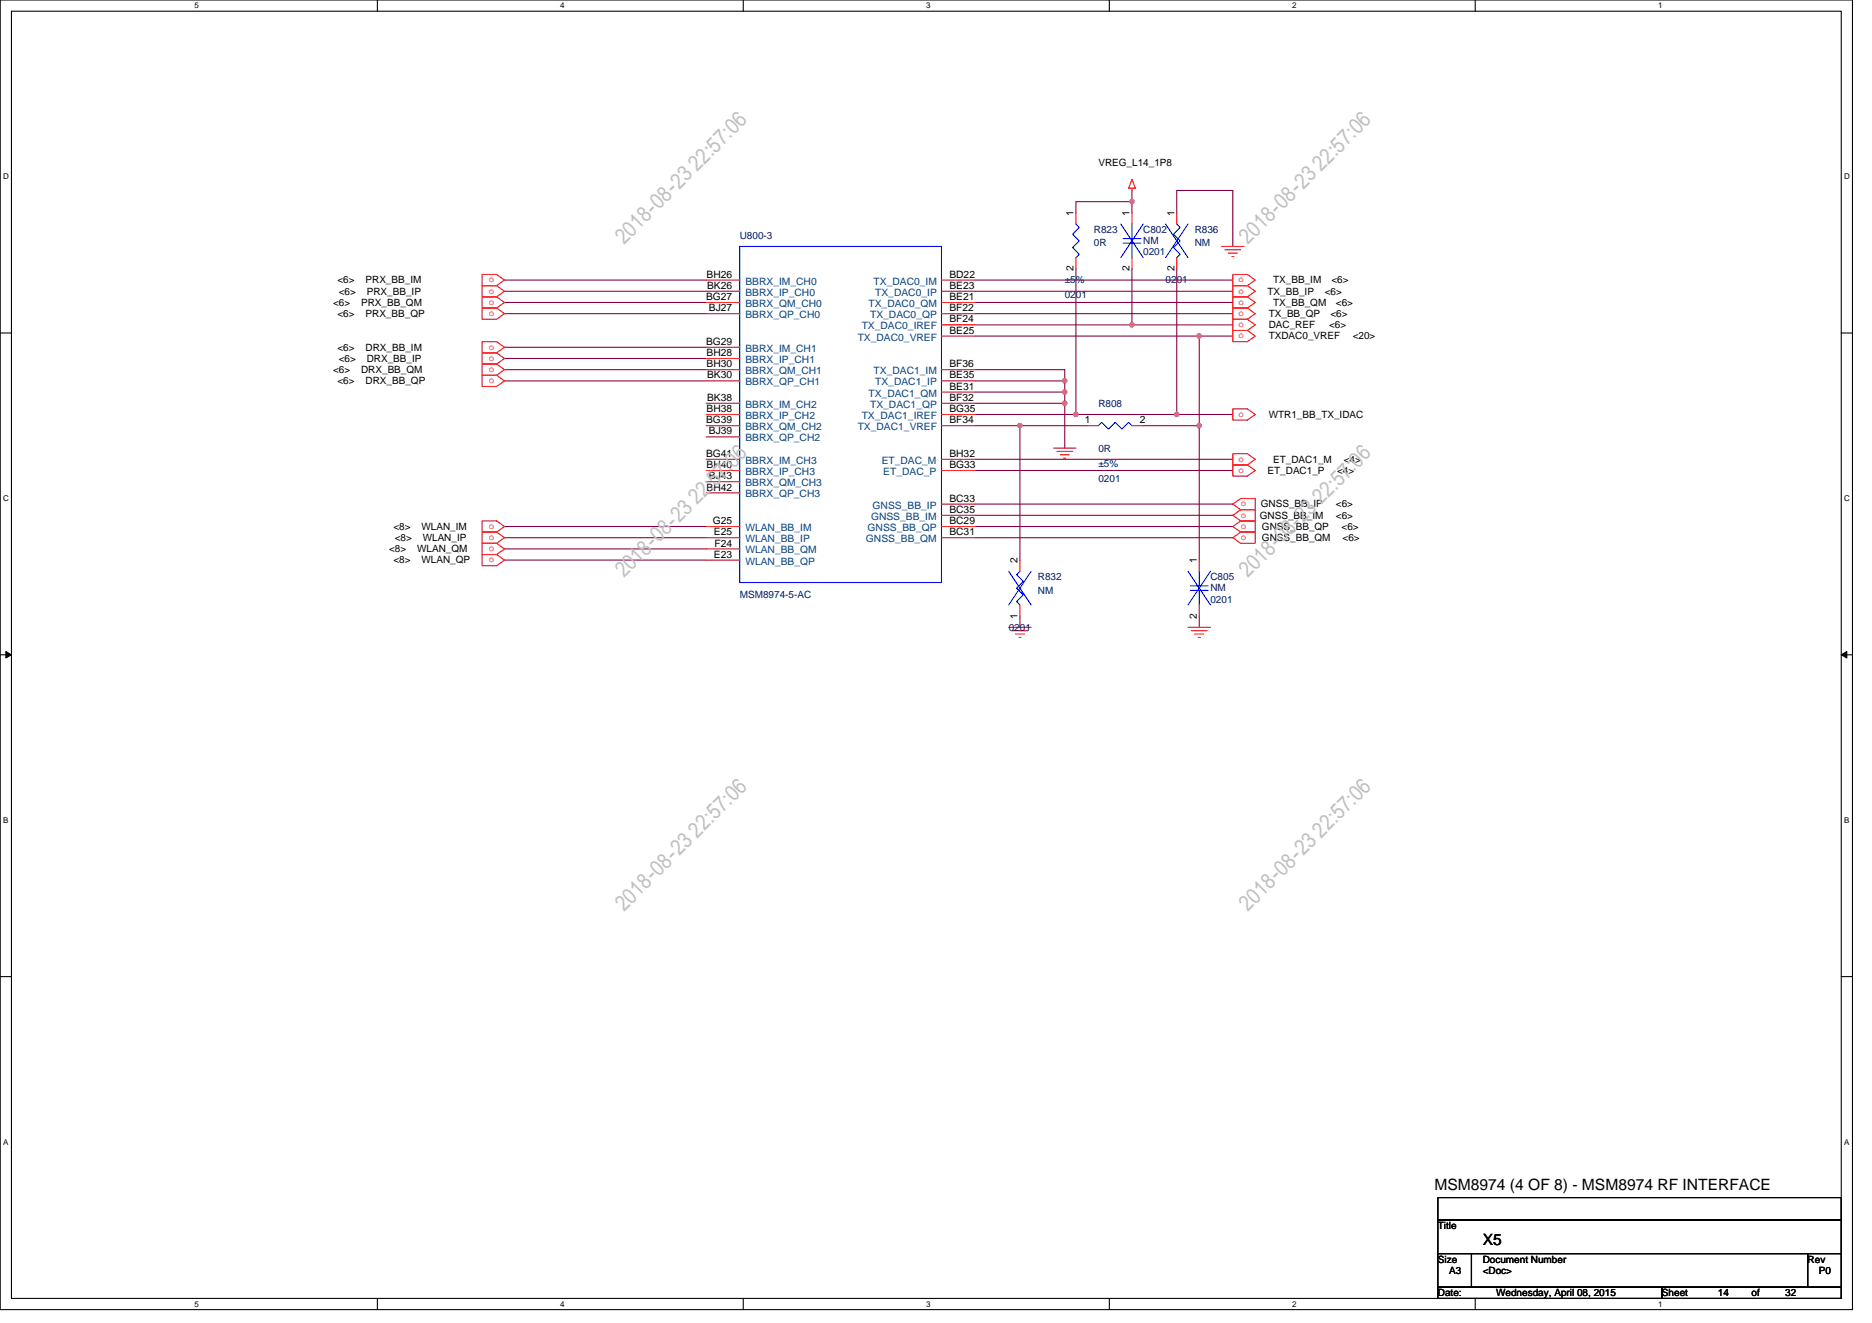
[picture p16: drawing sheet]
<svg xmlns="http://www.w3.org/2000/svg" width="297mm" height="210mm" viewBox="0 0 297 210" stroke-linecap="round" stroke-linejoin="round" font-family="sans-serif">
<defs><g id="words">
<g font-size="3.5" fill="#c0c0c0">
<text x="99" y="38.9" transform="rotate(-45 99 38.9)">2018-08-23 22:57:06</text>
<text x="198" y="38.9" transform="rotate(-45 198 38.9)">2018-08-23 22:57:06</text>
<text x="99" y="91.8" transform="rotate(-45 99 91.8)">2018-08-23 22:57:06</text>
<text x="198" y="91.8" transform="rotate(-45 198 91.8)">2018-08-23 22:57:06</text>
<text x="99" y="144.7" transform="rotate(-45 99 144.7)">2018-08-23 22:57:06</text>
<text x="198" y="144.7" transform="rotate(-45 198 144.7)">2018-08-23 22:57:06</text>
</g>
<g font-size="2.5">
<text x="227.6" y="188.9">MSM8974 (4 OF 8) - MSM8974 RF INTERFACE</text>
<text x="235.3" y="197.6">X5</text>
</g>
<g font-size="1.6">
<text x="174.3" y="26.3">VREG_L14_1P8</text>
<text x="170.3" y="34.3" transform="rotate(-90 170.3 34.3)">1</text>
<text x="179.2" y="34.3" transform="rotate(-90 179.2 34.3)">1</text>
<text x="186.3" y="34.3" transform="rotate(-90 186.3 34.3)">1</text>
<text x="53.5" y="45">&lt;6&gt;</text>
<text x="53.7" y="46.8">&lt;6&gt;</text>
<text x="58" y="45">PRX_BB_IM</text>
<text x="58.2" y="46.8">PRX_BB_IP</text>
<text x="112" y="47.6">BG27</text>
<text x="112.1" y="44.1">BH26</text>
<text x="112.2" y="45.8">BK26</text>
<text x="150.6" y="44.1">BD22</text>
<text x="150.6" y="45.8">BE23</text>
<text x="150.6" y="47.6">BE21</text>
<text x="170.3" y="43.1" transform="rotate(-90 170.3 43.1)">2</text>
<text x="179.2" y="43.1" transform="rotate(-90 179.2 43.1)">2</text>
<text x="186.3" y="43.1" transform="rotate(-90 186.3 43.1)">2</text>
<text x="201.1" y="46.8">TX_BB_IP</text>
<text x="202" y="45">TX_BB_IM</text>
<text x="210.2" y="46.8">&lt;6&gt;</text>
<text x="211.3" y="45">&lt;6&gt;</text>
<text x="52.8" y="48.5">&lt;6&gt;</text>
<text x="53.5" y="50.3">&lt;6&gt;</text>
<text x="57.3" y="48.5">PRX_BB_QM</text>
<text x="58" y="50.3">PRX_BB_QP</text>
<text x="112.5" y="49.4">BJ27</text>
<text x="150.6" y="51.2">BF24</text>
<text x="150.6" y="53">BE25</text>
<text x="150.6" y="49.4">BF22</text>
<text x="201.3" y="53.9">TXDAC0_VREF</text>
<text x="201.3" y="50.3">TX_BB_QP</text>
<text x="201.3" y="52.1">DAC_REF</text>
<text x="202" y="48.5">TX_BB_QM</text>
<text x="210.9" y="52.1">&lt;6&gt;</text>
<text x="211.1" y="50.3">&lt;6&gt;</text>
<text x="212" y="48.5">&lt;6&gt;</text>
<text x="214.6" y="53.9">&lt;20&gt;</text>
<text x="52.8" y="59.2">&lt;6&gt;</text>
<text x="53.5" y="55.6">&lt;6&gt;</text>
<text x="53.7" y="57.4">&lt;6&gt;</text>
<text x="57.3" y="59.2">DRX_BB_QM</text>
<text x="58" y="55.6">DRX_BB_IM</text>
<text x="58.2" y="57.4">DRX_BB_IP</text>
<text x="112" y="54.7">BG29</text>
<text x="112.1" y="56.5">BH28</text>
<text x="112.1" y="58.3">BH30</text>
<text x="150.6" y="58.3">BF36</text>
<text x="53.5" y="61">&lt;6&gt;</text>
<text x="58" y="61">DRX_BB_QP</text>
<text x="112.1" y="65.4">BH38</text>
<text x="112.2" y="60.1">BK30</text>
<text x="112.2" y="63.6">BK38</text>
<text x="150.6" y="60.1">BE35</text>
<text x="150.6" y="65.4">BG35</text>
<text x="150.6" y="63.6">BF32</text>
<text x="150.6" y="61.8">BE31</text>
<text x="112" y="67.2">BG39</text>
<text x="112.5" y="69">BJ39</text>
<text x="150.6" y="67.2">BF34</text>
<text x="172.1" y="67.2">1</text>
<text x="180.9" y="67.2">2</text>
<text x="201.3" y="66.3">WTR1_BB_TX_IDAC</text>
<text x="112" y="72.5">BG41</text>
<text x="112.1" y="74.3">BH40</text>
<text x="112.1" y="77.9">BH42</text>
<text x="112.5" y="76.1">BJ43</text>
<text x="150.6" y="74.3">BG33</text>
<text x="150.6" y="72.5">BH32</text>
<text x="201.1" y="75.2">ET_DAC1_P</text>
<text x="202" y="73.4">ET_DAC1_M</text>
<text x="212.1" y="75.2">&lt;4&gt;</text>
<text x="213.2" y="73.4">&lt;4&gt;</text>
<text x="113.1" y="83.2">G25</text>
<text x="150.6" y="79.6">BC33</text>
<text x="150.6" y="81.4">BC35</text>
<text x="150.6" y="83.2">BC29</text>
<text x="199.9" y="82.3">GNSS_BB_IM</text>
<text x="200.1" y="80.5">GNSS_BB_IP</text>
<text x="212" y="80.5">&lt;6&gt;</text>
<text x="212" y="82.3">&lt;6&gt;</text>
<text x="61.7" y="87.7">&lt;8&gt;</text>
<text x="62.4" y="84.1">&lt;8&gt;</text>
<text x="62.4" y="89.4">&lt;8&gt;</text>
<text x="62.6" y="85.9">&lt;8&gt;</text>
<text x="66.2" y="87.7">WLAN_QM</text>
<text x="66.9" y="84.1">WLAN_IM</text>
<text x="66.9" y="89.4">WLAN_QP</text>
<text x="67.1" y="85.9">WLAN_IP</text>
<text x="113.3" y="85">E25</text>
<text x="113.3" y="88.5">E23</text>
<text x="113.4" y="86.7">F24</text>
<text x="150.6" y="85">BC31</text>
<text x="161.5" y="89.4" transform="rotate(-90 161.5 89.4)">2</text>
<text x="189.9" y="89.4" transform="rotate(-90 189.9 89.4)">1</text>
<text x="200.2" y="84.1">GNSS_BB_QP</text>
<text x="200.2" y="85.9">GNSS_BB_QM</text>
<text x="212.9" y="84.1">&lt;6&gt;</text>
<text x="213" y="85.9">&lt;6&gt;</text>
<text x="161.5" y="98.2" transform="rotate(-90 161.5 98.2)">1</text>
<text x="189.9" y="98.2" transform="rotate(-90 189.9 98.2)">2</text>
<text x="228.2" y="195.1">Title</text>
<text x="228.2" y="200.4">Size</text>
<text x="229.9" y="202.2">A3</text>
<text x="235.3" y="200.4">Document Number</text>
<text x="235.3" y="202.2">&lt;Doc&gt;</text>
<text x="286.8" y="200.4">Rev</text>
<text x="288.6" y="202.2">P0</text>
<text x="228.2" y="205.7">Date:</text>
<text x="237.4" y="205.7">Wednesday, April 08, 2015</text>
<text x="263.7" y="205.7">Sheet</text>
<text x="272.6" y="205.7">14</text>
<text x="277.9" y="205.7">of</text>
<text x="283.3" y="205.7">32</text>
</g>
<g font-size="1.6" fill="#000080">
<text x="117.4" y="37.9">U800-3</text>
<text x="173.6" y="37">R823</text>
<text x="173.6" y="39.1">0R</text>
<text x="181.4" y="37">C802</text>
<text x="181.4" y="38.8">NM</text>
<text x="181.4" y="40.5">0201</text>
<text x="189.6" y="37">R836</text>
<text x="189.6" y="39.1">NM</text>
<text x="168.9" y="45">±5%</text>
<text x="168.9" y="47.3">0201</text>
<text x="185" y="45">0201</text>
<text x="174.3" y="64.5">R808</text>
<text x="174.3" y="71.8">0R</text>
<text x="174.3" y="74.1">±5%</text>
<text x="174.3" y="76.5">0201</text>
<text x="117.4" y="94.9">MSM8974-5-AC</text>
<text x="164.7" y="92.1">R832</text>
<text x="164.7" y="94.2">NM</text>
<text x="192.1" y="92.1">C805</text>
<text x="192.1" y="93.9">NM</text>
<text x="192.1" y="95.7">0201</text>
<text x="160.1" y="100.1">0201</text>
</g>
<g font-size="1.6" fill="#f00">
<text x="77.6" y="44.8">o</text>
<text x="77.6" y="46.6">o</text>
<text x="196.5" y="44.8">o</text>
<text x="196.5" y="46.6">o</text>
<text x="77.6" y="48.4">o</text>
<text x="77.6" y="50.1">o</text>
<text x="196.5" y="53.7">o</text>
<text x="196.5" y="48.4">o</text>
<text x="196.5" y="50.1">o</text>
<text x="196.5" y="51.9">o</text>
<text x="77.6" y="55.5">o</text>
<text x="77.6" y="59">o</text>
<text x="77.6" y="57.3">o</text>
<text x="77.6" y="60.8">o</text>
<text x="196.5" y="66.1">o</text>
<text x="196.5" y="73.3">o</text>
<text x="196.5" y="75">o</text>
<text x="77.6" y="83.9">o</text>
<text x="196.9" y="80.4">o</text>
<text x="196.9" y="82.1">o</text>
<text x="196.9" y="83.9">o</text>
<text x="77.6" y="89.3">o</text>
<text x="77.6" y="85.7">o</text>
<text x="77.6" y="87.5">o</text>
<text x="196.9" y="85.7">o</text>
</g>
<g font-size="1.6" fill="#004080">
<text x="118.3" y="45.2">BBRX_IM_CH0</text>
<text x="118.3" y="46.9">BBRX_IP_CH0</text>
<text x="138.6" y="45.2">TX_DAC0_IM</text>
<text x="138.9" y="46.9">TX_DAC0_IP</text>
<text x="118.3" y="48.7">BBRX_QM_CH0</text>
<text x="118.3" y="50.5">BBRX_QP_CH0</text>
<text x="136.7" y="52.3">TX_DAC0_IREF</text>
<text x="137.8" y="48.7">TX_DAC0_QM</text>
<text x="138.1" y="50.5">TX_DAC0_QP</text>
<text x="118.3" y="55.8">BBRX_IM_CH1</text>
<text x="118.3" y="57.6">BBRX_IP_CH1</text>
<text x="118.3" y="59.4">BBRX_QM_CH1</text>
<text x="136.1" y="54.1">TX_DAC0_VREF</text>
<text x="138.6" y="59.4">TX_DAC1_IM</text>
<text x="118.3" y="61.2">BBRX_QP_CH1</text>
<text x="118.3" y="64.7">BBRX_IM_CH2</text>
<text x="137.8" y="62.9">TX_DAC1_QM</text>
<text x="138.1" y="64.7">TX_DAC1_QP</text>
<text x="138.9" y="61.2">TX_DAC1_IP</text>
<text x="118.3" y="66.5">BBRX_IP_CH2</text>
<text x="118.3" y="68.3">BBRX_QM_CH2</text>
<text x="118.3" y="70.1">BBRX_QP_CH2</text>
<text x="136.1" y="68.3">TX_DAC1_VREF</text>
<text x="136.7" y="66.5">TX_DAC1_IREF</text>
<text x="118.3" y="73.6">BBRX_IM_CH3</text>
<text x="118.3" y="75.4">BBRX_IP_CH3</text>
<text x="118.3" y="77.2">BBRX_QM_CH3</text>
<text x="139.9" y="73.6">ET_DAC_M</text>
<text x="140.2" y="75.4">ET_DAC_P</text>
<text x="118.3" y="79">BBRX_QP_CH3</text>
<text x="138.2" y="82.5">GNSS_BB_IM</text>
<text x="138.5" y="80.7">GNSS_BB_IP</text>
<text x="118.3" y="84.3">WLAN_BB_IM</text>
<text x="118.3" y="86.1">WLAN_BB_IP</text>
<text x="118.3" y="87.8">WLAN_BB_QM</text>
<text x="118.3" y="89.6">WLAN_BB_QP</text>
<text x="137.4" y="86.1">GNSS_BB_QM</text>
<text x="137.7" y="84.3">GNSS_BB_QP</text>
</g>
<g font-size="1.3">
<text x="30.8" y="1.3">5</text>
<text x="88.9" y="1.3">4</text>
<text x="147" y="1.3">3</text>
<text x="205" y="1.3">2</text>
<text x="263.1" y="1.3">1</text>
<text x=".5" y="28.4">D</text>
<text x="292.6" y="28.4">D</text>
<text x=".5" y="79.5">C</text>
<text x="292.6" y="79.5">C</text>
<text x=".5" y="130.6">B</text>
<text x="292.6" y="130.6">B</text>
<text x=".5" y="181.7">A</text>
<text x="292.6" y="181.7">A</text>
<text x="30.8" y="207.4">5</text>
<text x="88.9" y="207.4">4</text>
<text x="147" y="207.4">3</text>
<text x="205" y="207.4">2</text>
<text x="263.1" y="207.4">1</text>
</g>
</g></defs>
<path d="M0 0h293.9v207.9h-293.9zM1.8 1.8h290.4v204.3h-290.4z" fill="none" stroke="#000" stroke-width=".17"/>
<g fill="#fff">
<path d="M30.8 .2h.7v1.4h-.7z"/>
<path d="M30.8 206.3h.7v1.4h-.7z"/>
</g>
<path d="M59.9 0v1.8M59.9 206.1v1.8" fill="none" stroke="#000" stroke-width=".17"/>
<g fill="#fff">
<path d="M88.9 .2h.7v1.4h-.7z"/>
<path d="M88.9 206.3h.7v1.4h-.7z"/>
</g>
<path d="M117.9 0v1.8M117.9 206.1v1.8" fill="none" stroke="#000" stroke-width=".17"/>
<g fill="#fff">
<path d="M147 .2h.7v1.4h-.7z"/>
<path d="M147 206.3h.7v1.4h-.7z"/>
</g>
<path d="M176 0v1.8M176 206.1v1.8" fill="none" stroke="#000" stroke-width=".17"/>
<g fill="#fff">
<path d="M205 .2h.7v1.4h-.7z"/>
<path d="M205 206.3h.7v1.4h-.7z"/>
</g>
<path d="M234.1 0v1.8M234.1 206.1v1.8" fill="none" stroke="#000" stroke-width=".17"/>
<g fill="#fff">
<path d="M263.1 .2h.7v1.4h-.7z"/>
<path d="M263.1 206.3h.7v1.4h-.7z"/>
<path d="M.5 27.3h.9v1.4h-.9z"/>
<path d="M292.6 27.3h.9v1.4h-.9z"/>
<path d="M.5 78.4h.9v1.4h-.9z"/>
<path d="M292.6 78.4h.9v1.4h-.9z"/>
</g>
<path d="M0 52.9h1.8M292.2 52.9h1.7" fill="none" stroke="#000" stroke-width=".17"/>
<g fill="#fff">
<path d="M.5 129.5h.8v1.4h-.8z"/>
<path d="M292.6 129.5h.9v1.4h-.9z"/>
</g>
<path d="M0 103.9h1.8M292.2 103.9h1.7" fill="none" stroke="#000" stroke-width=".17"/>
<path d="M.9 103.4l.9 .5-.9 .5zM292.2 103.9l.8-.5v1z" fill="#000" stroke="#000" stroke-width=".16"/>
<g fill="#fff">
<path d="M.5 180.5h.8v1.4h-.8z"/>
<path d="M292.6 180.5h.9v1.4h-.9z"/>
</g>
<path d="M0 155h1.8M292.2 155h1.7M228.2 190.1h64v3.5h-64zM228.2 193.6h64v5.4h-64zM228.2 199h5.3v5.3h-5.3zM233.5 199h53.3v5.3h-53.3zM286.8 199h5.4v5.3h-5.4zM228.2 204.3h35.5v1.8h-35.5zM263.7 204.3h28.5v1.8h-28.5z" fill="none" stroke="#000" stroke-width=".17"/>
<g fill="none" stroke="#800040" stroke-width=".17">
<path d="M179.6 30.2v1.8M179.6 32h-8.9v1.8M179.6 32v1.8M186.7 33.8v-3.6h8.9v8.9M80 44.4h32.1M80 46.2h32.1M80 48h32.1M80 49.8h32.1M80 56.9h32.1M80 55.1h32.1M80 58.7h32.1M154.7 53.3h35.6"/>
<path d="M154.7 44.4h40.9M154.7 48h40.9M154.7 46.2h40.9M154.7 49.8h40.9M154.7 51.6h24.9M154.7 58.7h14.2v1.8M170.7 42.7v23.1M179.6 42.7v8.9M179.6 51.6h16M186.7 42.7v23.1M190.3 53.3v14.3M190.3 53.3h5.3"/>
<path d="M80 60.5h32.1M154.7 67.6h7.1M154.7 64h14.2M154.7 65.8h16M154.7 72.9h40.9M154.7 74.7h40.9M154.7 62.2h14.2M154.7 60.5h14.2M161.8 67.6h10.7M161.8 67.6v21.3M168.9 64v7.1M168.9 62.2v1.8"/>
<path d="M168.9 60.5v1.7M170.7 65.8h16M181.4 67.6h8.9M186.7 65.8h8.9M190.3 67.6v21.3M80 88.9h32.1M80 83.6h32.1M80 85.3h32.1M80 87.1h32.1M154.7 80h40.9M154.7 81.8h40.9M154.7 83.6h40.9"/>
<path d="M154.7 85.3h40.9M161.8 97.8v1.8M190.3 97.8v1.8"/>
</g>
<g fill="#f0f" stroke="#f0f" stroke-width=".17">
<circle cx="170.7" cy="65.8" r=".35"/>
<circle cx="179.6" cy="51.5" r=".35"/>
<circle cx="186.7" cy="65.8" r=".35"/>
<circle cx="190.3" cy="67.6" r=".35"/>
<circle cx="190.3" cy="53.3" r=".35"/>
<circle cx="161.8" cy="67.6" r=".35"/>
<circle cx="168.9" cy="64" r=".35"/>
<circle cx="168.9" cy="62.2" r=".35"/>
<circle cx="168.9" cy="60.4" r=".35"/>
<circle cx="179.6" cy="32" r=".35"/>
</g>
<g fill="none" stroke="#f00" stroke-width=".17">
<path d="M170.7 33.8v1.8M179.6 28.4l.5 1.5h-1zM179.6 29.9v.3M179.6 33.8v1.8M186.7 33.8v1.8M193.8 39.1h3.6M194.4 39.6h2.5M76.5 48.9h2.3l1.2 .9-1.2 .9h-2.3zM76.5 54.2h2.3l1.2 .9-1.2 .9h-2.3zM76.5 59.6h2.3l1.2 .9-1.2 .8h-2.3zM76.5 43.6h2.3l1.2 .8-1.2 .9h-2.3zM78.8 45.3l1.2 .9-1.2 .9"/>
<path d="M78.8 47.1l1.2 .9-1.2 .9M78.8 57.8l1.2 .9-1.2 .9M78.8 56l1.2 .9-1.2 .9M78.8 45.3h-2.3v1.8h2.3M78.8 47.1h-2.3v1.8h2.3M78.8 57.8h-2.3v1.8h2.3M78.8 56h-2.3v1.8h2.3M112.1 44.4h5.3M112.1 46.2h5.3M112.1 48h5.3M112.1 49.8h5.3M112.1 55.1h5.3"/>
<path d="M112.1 56.9h5.3M112.1 58.7h5.3M149.4 44.4h5.3M149.4 46.2h5.3M149.4 48h5.3M149.4 49.8h5.3M149.4 51.6h5.3M149.4 53.3h5.3M149.4 58.7h5.3M170.7 40.9v1.8M179.6 40.9v1.8M186.7 40.9v1.8"/>
<path d="M194.9 40.2h1.4M195.4 40.7h.4M195.6 43.6h2.3l1.3 .8-1.3 .9h-2.3zM195.6 52.5h2.3l1.3 .8-1.3 .9h-2.3zM197.9 45.3l1.3 .9-1.3 .9M197.9 47.1l1.3 .9-1.3 .9M197.9 48.9l1.3 .9-1.3 .9M197.9 50.7l1.3 .9-1.3 .9M197.9 45.3h-2.3v1.8h2.3M197.9 47.1h-2.3v1.8h2.3M197.9 48.9h-2.3v1.8h2.3M197.9 50.7h-2.3v1.8h2.3"/>
<path d="M112.1 60.5h5.3M112.1 64h5.3M112.1 65.8h5.3M112.1 67.6h5.3M112.1 69.3h5.3M112.1 72.9h5.3M112.1 74.7h5.3M112.1 76.5h5.3M112.1 78.2h5.3M149.4 60.5h5.3M149.4 62.2h5.3M149.4 64h5.3"/>
<path d="M149.4 65.8h5.3M149.4 67.6h5.3M149.4 72.9h5.3M149.4 74.7h5.3M167.2 71.1h3.5M167.7 71.6h2.5M168.2 72.2h1.5M168.8 72.7h.3M172.5 67.6h1.8M179.6 67.6h1.8M195.6 64.9h2.3l1.3 .9-1.3 .9h-2.3zM195.6 72h2.3l1.3 .9-1.3 .9h-2.3z"/>
<path d="M195.6 73.8h2.3l1.3 .9-1.3 .9h-2.3zM76.5 82.7h2.3l1.2 .9-1.2 .9h-2.3zM76.5 88h2.3l1.2 .9-1.2 .9h-2.3zM78.8 84.5l1.2 .8-1.2 .9M78.8 86.2l1.2 .9-1.2 .9M78.8 84.5h-2.3v1.7h2.3M78.8 86.2h-2.3v1.8h2.3M112.1 83.6h5.3M112.1 85.3h5.3M112.1 87.1h5.3M112.1 88.9h5.3M149.4 80h5.3"/>
<path d="M149.4 81.8h5.3M149.4 83.6h5.3M149.4 85.3h5.3M160.1 99.6h3.5M161.8 96v1.8M161.8 88.9v1.8M188.5 99.6h3.6M190.3 88.9v1.8M190.3 96v1.8M195.6 80l1.3-.9h2.3v1.8h-2.3zM195.6 85.3l1.3-.8h2.3v1.7h-2.3zM196.9 80.9h2.3v1.8h-2.3"/>
<path d="M196.9 82.7h2.3v1.8h-2.3M196.9 80.9l-1.3 .9 1.3 .9M196.9 82.7l-1.3 .9 1.3 .9M160.6 100.1h2.5M161.1 100.6h1.5M161.7 101.2h.3M189 100.1h2.5M189.6 100.6h1.4M190.1 101.2h.4"/>
</g>
<g fill="none" stroke="#00f" stroke-width=".17">
<path d="M117.4 39.1h32v53.4h-32zM170.7 35.6l.6 .5-1.1 1.1 1.1 1-1.1 1.1 1.1 1.1-.6 .5M177.8 35.6l3.6 5.3M178.2 37.9h2.8M178.2 38.6h2.8M179.6 35.6v2.3M179.6 38.6v2.3M181.4 35.6l-3.6 5.3M185 35.6l3.5 5.3M186.7 35.6l.6 .5-1.1 1.1 1.1 1-1.1 1.1 1.1 1.1-.6 .5M188.5 35.6l-3.5 5.3M174.3 67.6l.5-.6 1.1 1.1 1.1-1.1 1 1.1 1.1-1.1 .5 .6"/>
<path d="M160.1 90.7l3.5 5.3M161.8 90.7l-.5 .5 1.1 1.1-1.1 1 1.1 1.1-1.1 1.1 .5 .5M163.6 90.7l-3.5 5.3M188.5 90.7l3.6 5.3M188.9 93h2.8M188.9 93.7h2.8M190.3 90.7v2.3M190.3 93.7v2.3M192.1 90.7l-3.6 5.3"/>
</g>
<use href="#words"/>
</svg>
